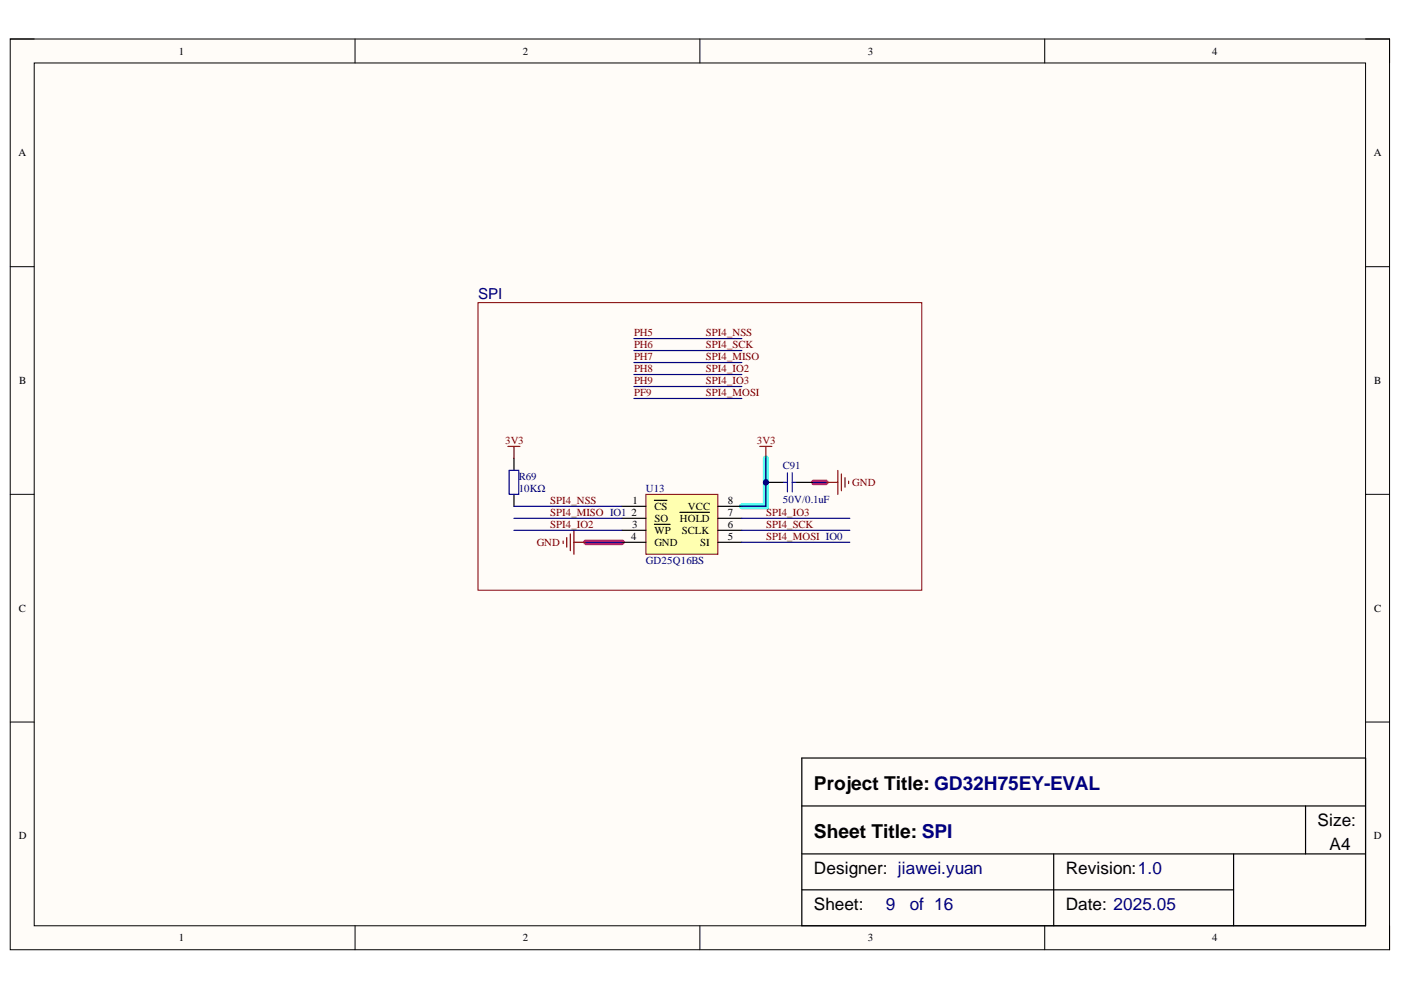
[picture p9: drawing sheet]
<svg xmlns="http://www.w3.org/2000/svg" width="297mm" height="210mm" viewBox="0 0 297 210" stroke-linecap="round" stroke-linejoin="round" font-family="sans-serif">
<defs><g id="words">
<g font-size="4.1">
<text x="172.6" y="167.4">Project Title: GD32H75EY-EVAL</text>
<text x="172.6" y="177.6">Sheet Title: SPI</text>
</g>
<g font-size="3.6">
<text x="279.3" y="175.1">Size:</text>
<text x="172.6" y="185.3">Designer: jiawei.yuan</text>
<text x="226" y="185.3">Revision:1.0</text>
<text x="281.9" y="180.2">A4</text>
<text x="172.6" y="193">Sheet:</text>
<text x="226" y="193">Date: 2025.05</text>
</g>
<g font-size="3.6" fill="#000080">
<text x="187.8" y="193">9</text>
<text x="192.9" y="193">of 16</text>
</g>
<text font-size="3.2" fill="#000080" x="101.3" y="63.5">SPI</text>
<g font-size="2.3">
<text x="37.9" y="11.6">1</text>
<text x="110.8" y="11.6">2</text>
<text x="184" y="11.6">3</text>
<text x="257" y="11.6">4</text>
<text x="3.9" y="33.1">A</text>
<text x="291.3" y="33.1">A</text>
<text x="4.1" y="81.4">B</text>
<text x="291.4" y="81.4">B</text>
<text x="134.1" y="106.8">1</text>
<text x="154.3" y="106.8">8</text>
<text x="133.9" y="109.4">2</text>
<text x="134" y="111.9">3</text>
<text x="138.7" y="108.1">CS</text>
<text x="138.7" y="110.6">SO</text>
<text x="138.7" y="113.2">WP</text>
<text x="144.2" y="110.6">HOLD</text>
<text x="144.6" y="113.2">SCLK</text>
<text x="145.8" y="108.1">VCC</text>
<text x="154.3" y="111.9">6</text>
<text x="154.3" y="109.4">7</text>
<text x="133.8" y="114.4">4</text>
<text x="138.7" y="115.7">GND</text>
<text x="148.5" y="115.7">SI</text>
<text x="154.3" y="114.4">5</text>
<text x="4" y="129.7">C</text>
<text x="291.4" y="129.7">C</text>
<text x="4" y="177.9">D</text>
<text x="291.3" y="177.9">D</text>
<text x="37.9" y="199.6">1</text>
<text x="110.8" y="199.6">2</text>
<text x="184" y="199.6">3</text>
<text x="257" y="199.6">4</text>
</g>
<g font-size="2.3" fill="#800000">
<text x="134.4" y="71.3">PH5</text>
<text x="149.7" y="71.3">SPI4_NSS</text>
<text x="134.4" y="73.8">PH6</text>
<text x="134.4" y="76.3">PH7</text>
<text x="149.7" y="73.8">SPI4_SCK</text>
<text x="149.7" y="76.3">SPI4_MISO</text>
<text x="134.4" y="78.9">PH8</text>
<text x="134.4" y="81.4">PH9</text>
<text x="134.4" y="83.9">PF9</text>
<text x="149.7" y="78.9">SPI4_IO2</text>
<text x="149.7" y="81.4">SPI4_IO3</text>
<text x="149.7" y="83.9">SPI4_MOSI</text>
<text x="107.1" y="94.2">3V3</text>
<text x="160.5" y="94.2">3V3</text>
<text x="116.7" y="106.8">SPI4_NSS</text>
<text x="180.7" y="103">GND</text>
<text x="116.7" y="109.4">SPI4_MISO IO1</text>
<text x="116.7" y="111.9">SPI4_IO2</text>
<text x="162.4" y="111.9">SPI4_SCK</text>
<text x="162.4" y="109.4">SPI4_IO3</text>
<text x="113.8" y="115.7">GND</text>
<text x="162.4" y="114.4">SPI4_MOSI IO0</text>
</g>
<g font-size="2.3" fill="#000080">
<text x="110" y="101.8">R69</text>
<text x="166" y="99.5">C91</text>
<text x="110" y="104.3">10KΩ</text>
<text x="137" y="104.3">U13</text>
<text x="166" y="106.6">50V/0.1uF</text>
<text x="137" y="119.5">GD25Q16BS</text>
</g>
</g></defs>
<path d="M2.2 8.3h292.4v193.1h-292.4z" fill-rule="evenodd" fill="#fffcf8"/>
<path d="M2.2 8.3h292.4v193.1h-292.4z" fill="none" stroke="#000" stroke-width=".21"/>
<path d="M7.3 13.4h282.2v182.9h-282.2z" fill-rule="evenodd" fill="#fffcf8"/>
<g fill="none" stroke="#000" stroke-width=".21">
<path d="M2.2 8.3h5.1M7.3 13.4h282.2v182.9h-282.2zM75.3 8.3v5M148.4 8.3v5M221.5 8.3v5.1M289.5 8.3h5.1v5.1M2.2 56.5h5.1M289.5 56.5h5.1M2.2 104.8h5.1M289.5 104.8h5.1M2.2 153.1h5.1M289.5 153.1h5.1"/>
<path d="M75.3 196.3v5.1M148.4 196.3v5.1M221.5 196.3v5.1M294.6 196.3v5.1"/>
</g>
<path d="M162.4 97.2v10.2h-5.1" fill="none" stroke="#0ff" stroke-width="1.3"/>
<path d="M124.2 115h7.7M172.5 102.3h2.6" fill="none" stroke="#f0f" stroke-width="1.3"/>
<path d="M170 160.7h119.5v35.6h-119.5zM170 170.9h119.5M276.8 170.9v10.1M170 181h119.5M170 188.7h91.5M223.4 181v15.3M261.5 181v15.3" fill="none" stroke="#000" stroke-width=".25"/>
<path d="M136.9 104.8h15.3v12.7h-15.3z" fill-rule="evenodd" fill="#ffffb0"/>
<path d="M136.9 104.8h15.3v12.7h-15.3z" fill="none" stroke="#800000" stroke-width=".21"/>
<path d="M131.9 107.4h5M131.9 109.9h5M131.9 112.4h5M131.9 115h5M138.7 106.1h2.7M138.7 111.2h3.4M144.1 108.6h6.3M152.2 107.4h5.1M152.2 109.9h5.1M152.2 112.4h5.1M152.2 115h5.1" fill="none" stroke="#000" stroke-width=".25"/>
<path d="M161.1 94.7h2.5M162.4 94.7v2.5" fill="none" stroke="#800000" stroke-width=".25"/>
<circle cx="162.4" cy="102.3" r=".51" fill="#000080"/>
<circle cx="162.4" cy="102.3" r=".51" fill="none" stroke="#000080" stroke-width=".21"/>
<path d="M162.4 102.3h3.8M168.7 102.3h3.8" fill="none" stroke="#000" stroke-width=".25"/>
<circle cx="162.4" cy="102.3" r=".51" fill="#000080"/>
<circle cx="162.4" cy="102.3" r=".51" fill="none" stroke="#000080" stroke-width=".21"/>
<path d="M108 99.7h2v5.1h-2zM166.2 102.3h.7M166.9 100.2v4.1M168 102.3h.7M168 100.2v4.1" fill="none" stroke="#00f" stroke-width=".25"/>
<path d="M107.7 94.7h2.5M109 94.7v2.5M177.6 99.7v5.1M119.4 114.7v.5M120.2 114v2M120.9 113.2v3.6M121.7 112.4v5.1M121.7 115h2.5M175.1 102.3h2.5M178.4 100.5v3.6M179.2 101.3v2M179.9 102v.5" fill="none" stroke="#800000" stroke-width=".25"/>
<path d="M109 97.2v2.5M109 104.8v2.6" fill="none" stroke="#000" stroke-width=".25"/>
<path d="M162.4 97.2v10.2h-5.1" fill="none" stroke="#000080" stroke-width=".25"/>
<circle cx="162.4" cy="102.3" r=".51" fill="#000080"/>
<circle cx="162.4" cy="102.3" r=".51" fill="none" stroke="#000080" stroke-width=".21"/>
<g fill="none" stroke="#000080" stroke-width=".25">
<path d="M134.4 71.8h22.9M134.4 74.3h22.9M134.4 76.9h22.9M134.4 79.4h22.9M134.4 81.9h22.9M134.4 84.5h22.9M109 109.9h22.9M109 112.4h22.9M109 107.4h22.9M124.2 115h7.7M157.3 109.9h22.9M157.3 112.4h22.9"/>
<path d="M157.3 115h22.9M172.5 102.3h2.6"/>
</g>
<path d="M101.3 64.2h94.1v60.9h-94.1z" fill="none" stroke="#800000" stroke-width=".21"/>
<use href="#words"/>
</svg>
